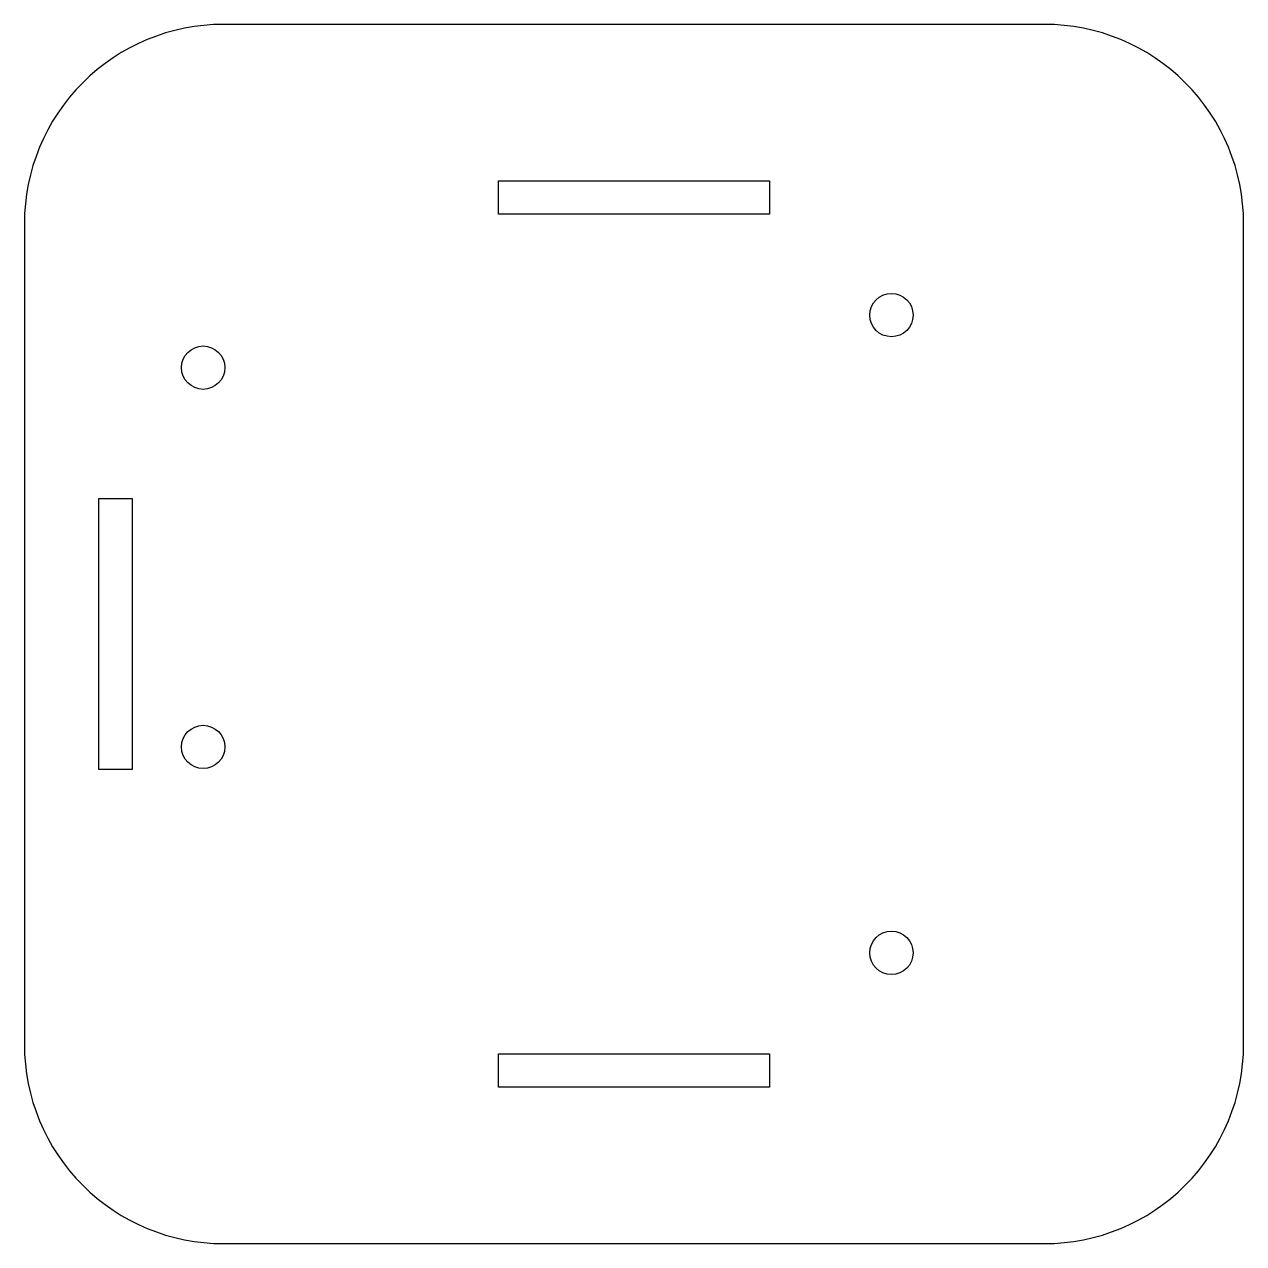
# Model space of a CAD drawing. Header units: millimetres. Extents: x -45.1 to 44.9, y -45.1 to 44.9.
import ezdxf

# ---------------------------------------------------------------- set-up
doc = ezdxf.new("R2010")
doc.units = ezdxf.units.MM
doc.layers.get('0').update_dxf_attribs({"linetype": 'CONTINUOUS'})

msp = doc.modelspace()

# ---------------------------------------------------------------- linework, layer by layer
msp.add_lwpolyline([(-30.362, 44.873, 0.414214), (-45.062, 30.173), (-45.062, -30.427, 0.414214), (-30.362, -45.127), (30.238, -45.127, 0.414214), (44.938, -30.427), (44.938, 30.173, 0.414214), (30.238, 44.873)], format="xyb", close=True)
for points in [[(-10.062, 33.323), (9.938, 33.323), (9.938, 30.873), (-10.062, 30.873)], [(-37.112, -10.127), (-39.562, -10.127), (-39.562, 9.873), (-37.112, 9.873)], [(9.938, -33.577), (-10.062, -33.577), (-10.062, -31.127), (9.938, -31.127)]]:
    msp.add_lwpolyline(points, close=True)
for centre in [(18.938, 23.413), (-31.862, 19.533), (-31.862, -8.467), (18.938, -23.667)]:
    msp.add_circle(centre, 1.6)

doc.saveas('drawing.dxf')
